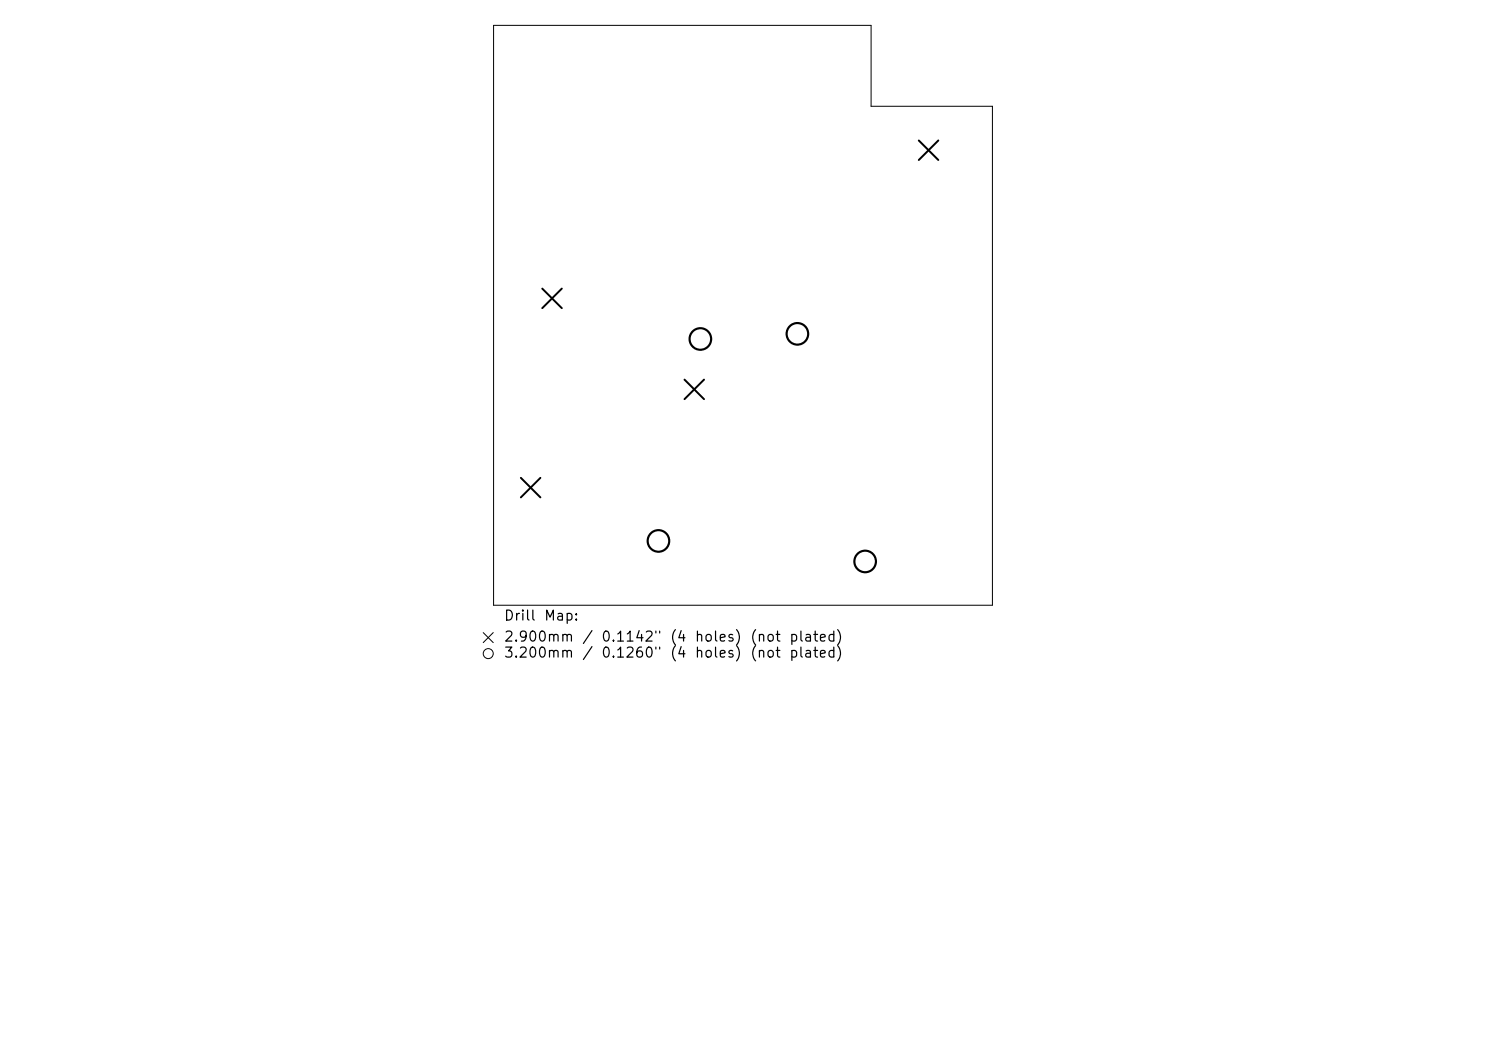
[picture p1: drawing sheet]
<svg xmlns="http://www.w3.org/2000/svg" width="297mm" height="210mm" viewBox="0 0 297 210" stroke-linecap="round" stroke-linejoin="round" font-family="sans-serif">
<defs><g id="words">
<g font-size="2">
<text x="100.6" y="124.5">Drill</text>
<text x="108.6" y="124.5">Map:</text>
<text x="100.6" y="128.7">2.900mm</text>
<text x="100.6" y="131.9">3.200mm</text>
<text x="116.2" y="128.7">/</text>
<text x="116.2" y="131.9">/</text>
<text x="120" y="128.7">0.1142&quot;</text>
<text x="120" y="131.9">0.1260&quot;</text>
<text x="133.8" y="128.7">(4</text>
<text x="133.8" y="131.9">(4</text>
<text x="138.7" y="128.7">holes)</text>
<text x="138.7" y="131.9">holes)</text>
<text x="149.8" y="128.7">(not</text>
<text x="149.8" y="131.9">(not</text>
<text x="157.6" y="128.7">plated)</text>
<text x="157.6" y="131.9">plated)</text>
</g>
</g></defs>
<g fill="none" stroke="#000" stroke-width=".2">
<path d="M98.7 5.1h75.4v16.1h24.3v99.7h-99.7zM96.6 126.4l2 2M98.6 126.4l-2 2"/>
<circle cx="97.6" cy="130.6" r="1"/>
</g>
<path d="M183.6 28.1l3.9 3.9M187.5 28.1l-3.9 3.9M108.4 57.7l3.9 3.9M112.3 57.7l-3.9 3.9M136.8 75.9l3.9 3.9M140.7 75.9l-3.9 3.9M104.1 95.5l3.9 3.9M108 95.5l-3.9 3.9" fill="none" stroke="#000" stroke-width=".39"/>
<g fill="none" stroke="#000" stroke-width=".43">
<circle cx="140" cy="67.7" r="2.16"/>
<circle cx="159.4" cy="66.7" r="2.16"/>
<circle cx="131.6" cy="108.1" r="2.16"/>
<circle cx="172.9" cy="112.2" r="2.16"/>
</g>
<use href="#words"/>
</svg>
